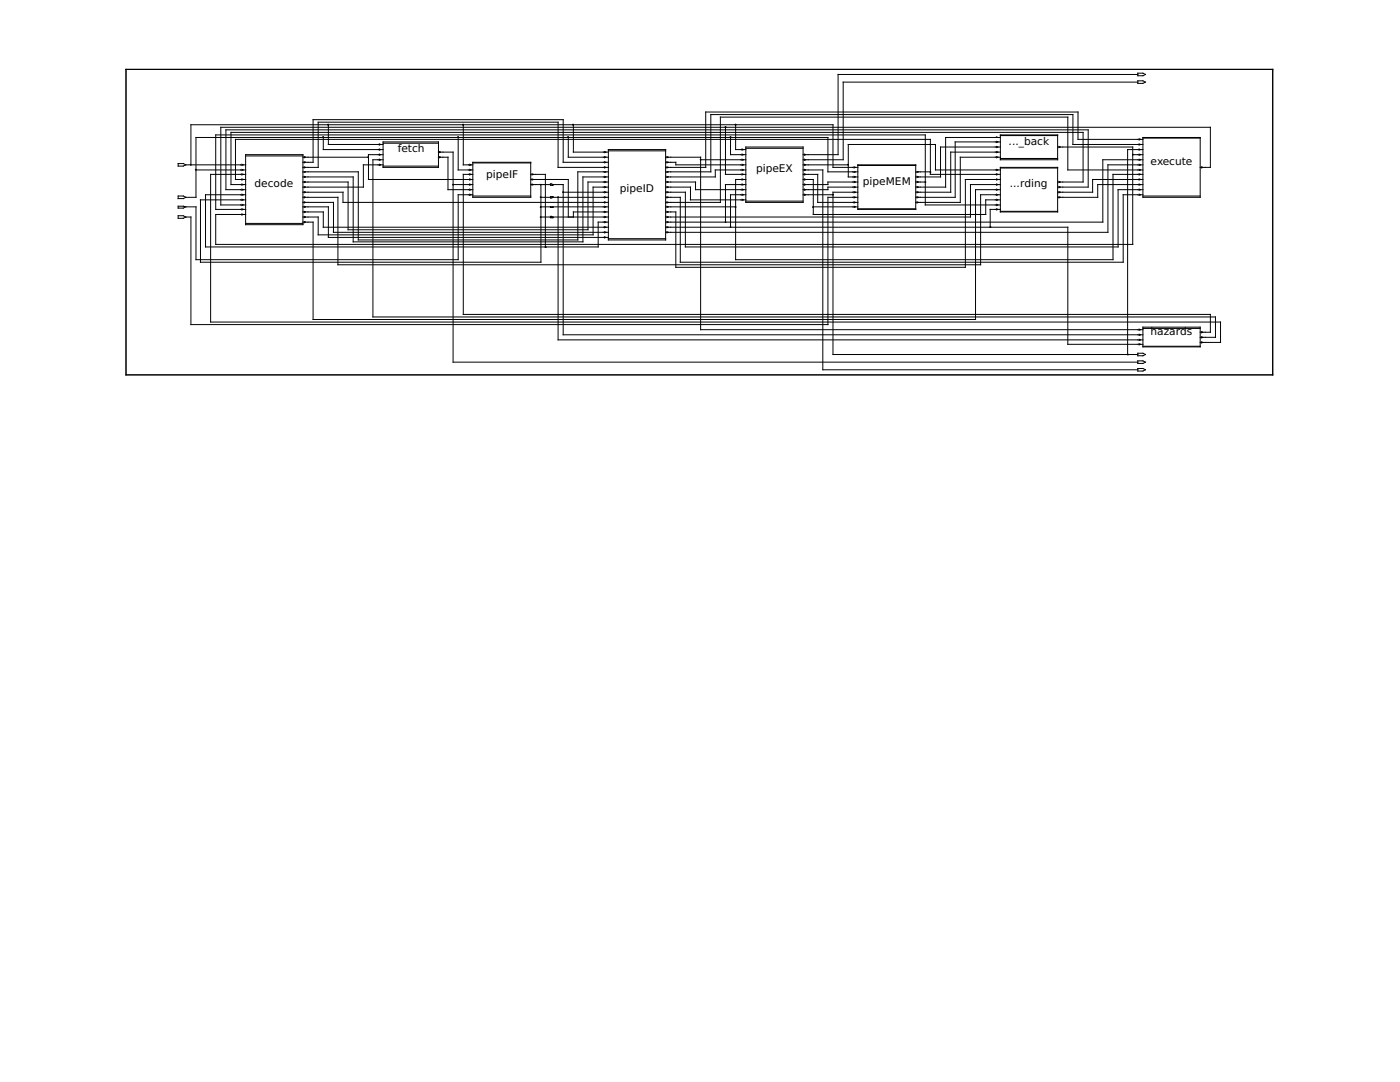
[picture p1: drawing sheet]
<svg xmlns="http://www.w3.org/2000/svg" width="279mm" height="216mm" viewBox="0 0 279 216" stroke-linecap="round" stroke-linejoin="round" font-family="sans-serif">
<defs><g id="words">
<g font-size="2.1">
<text x="201.3" y="29">..._back</text>
<text x="79.4" y="30.4">fetch</text>
<text x="97" y="35.4">pipeIF</text>
<text x="150.9" y="34.4">pipeEX</text>
<text x="229.6" y="32.9">execute</text>
<text x="50.8" y="37.3">decode</text>
<text x="123.7" y="38.4">pipeID</text>
<text x="172.2" y="36.8">pipeMEM</text>
<text x="201.5" y="37.3">...rding</text>
<text x="229.6" y="66.8">hazards</text>
</g>
</g></defs>
<g fill="none" stroke="#000" stroke-width=".2">
<path d="M25.1 13.8h228.9v61h-228.9zM227.1 14.9h-59.8v16h-7M227.1 16.4h-58.8v15.5h-8M227.1 14.6h1l.5 .3-.5 .2h-1zM227.1 16.1h1l.5 .3-.5 .2h-1zM35.6 39.1h1l.5 .3-.5 .2h-1zM35.6 32.6h1l.5 .3-.5 .2h-1zM37.1 32.9h11.9M38.1 32.9v-8h128.1v8.5h5M39.1 33.9h9.9M48.3 35.7l.2 .1-.2 .1M48.3 34.7l.2 .1-.2 .1"/>
<path d="M48.3 37.7l.2 .1-.2 .2M48.3 36.7l.2 .1-.2 .2M48.3 32.8l.2 .1-.2 .1M48.3 33.8l.2 .1-.2 .1M48.3 38.7l.2 .2-.2 .1M48.3 39.8l.2 .1-.2 .1M49 30.9h11.5v13.9h-11.5zM49 31.1h11.5M49 34.8h-7v29.5h201.6v4h-4.1M49 38.9h-8v10.4h78.4v-5h2M60.5 32.4h2v-8.5h49.9v8.5h9M60.5 38.4h8v2h52.9"/>
<path d="M60.5 34.3h11v13.6h43.8v-13.6h6.1M60.5 33.4h3v-9h47.9v9h10M60.5 36.3h9v9.5h47.8v-9.5h4.1M60.5 35.3h10v13h45.8v-13h5.1M60.5 31.4h13M60.7 36.2l.3 .1-.3 .1M60.7 35.2l.3 .1-.3 .1M60.7 31.2l.3 .2-.3 .1M60.7 32.3l.3 .1-.3 .1M60.7 33.3l.3 .1-.3 .1M60.7 39.2l.3 .2-.3 .1M60.7 38.2l.3 .2-.3 .1"/>
<path d="M60.7 37.2l.3 .1-.3 .2M61 34.3l-.3 .1M64.5 27.4v2.4h12M65.5 24.9v3.9h11M75.7 29.7l.2 .1-.2 .2M75.7 30.7l.2 .2-.2 .1M75.7 31.7l.2 .2-.2 .1M75.7 28.7l.2 .1-.2 .2M75.7 32.8l.2 .1-.2 .1M76.5 30.9h-3v4.9h20.9M76.5 28.3h11v5.1h-11zM76.5 32.9h-4v4.4h-12"/>
<path d="M76.5 31.9h-2.1v31.3h168.2v4.1h-3.1M76.5 28.6h11M76.5 33.1h11M87.5 31.4h1.9v6.4h5M87.5 30.4h2.9v41.9h136.7M87.6 31.2l.3 .2-.3 .1M87.6 30.2l.3 .2-.3 .1M90.4 36.8h4M91.4 27.4v6.5h3M92.5 24.9v8h1.9M93.7 32.8l.3 .1-.3 .1M93.7 35.7l.3 .1-.3 .1"/>
<path d="M93.7 34.7l.3 .1-.3 .1M93.7 33.8l.3 .1-.3 .1M93.7 38.7l.3 .2-.3 .1M93.7 37.7l.3 .1-.3 .2M93.7 36.7l.3 .1-.3 .2M94.4 32.4h11.5v7h-11.5zM94.4 38.9h-3v12.9h-52.3v-10.5h-2M94.4 39.1h11.5M94.4 32.5h11.5M94.4 34.8h-1.9v27.9h149.1v3.6h-2.1M105.9 36.8h4M105.9 35.8h7.5v7.5"/>
<path d="M105.9 34.8h2.9v14.5M106.2 34.7l.2 .1-.2 .1M106.2 36.7l.2 .1-.2 .2M106.2 35.7l.2 .1-.2 .1M108 39.4h1.9M108 36.8v15.5h-68v-12.4h9M110.4 36.8v.2h-.5v-.3l.3 .1h2.2v30h115.7M110.4 39.4v-.2h-.5v.3l.3-.1h11.2M111.4 39.4v28.4h116.7M112.4 38.4h9M113.4 27.4v4h8M114.4 24.9v5.5h7"/>
<path d="M120.7 36.2l.2 .1-.2 .1M120.7 31.2l.2 .2-.2 .1M120.7 32.3l.2 .1-.2 .1M120.7 33.3l.2 .1-.2 .1M120.7 35.2l.2 .1-.2 .1M120.7 30.2l.2 .2-.2 .1M120.7 37.2l.2 .1-.2 .2M120.7 38.2l.2 .2-.2 .1M120.7 39.2l.2 .2-.2 .1M120.9 34.3l-.2 .1M121.4 37.3h-3v9.6h-54.9v-3.6h-3M121.4 29.8h11.4v18.1h-11.4z"/>
<path d="M121.4 30.1h11.4M132.8 32.4h2.1v.5h13.9M132.8 36.3h6v1.5h10M132.8 31.4h7v34.4h88.3M132.8 37.3h5v2.6h11M133.1 31.2l.3 .2-.3 .1M133.1 32.3l.3 .1-.3 .1M133.1 35.2l.3 .1-.3 .1M133.1 33.3l.3 .1-.3 .1M133.1 38.2l.3 .2-.3 .1M133.1 37.2l.3 .1-.3 .2M133.1 36.2l.3 .1-.3 .1"/>
<path d="M133.1 39.2l.3 .2-.3 .1M133.4 34.3l-.3 .1M139.8 31.9h9M144.8 25.4v9.4h4M145.8 27.4v3.5h3M146.8 24.9v4.9h2M148.1 38.7l.2 .2-.2 .1M148.1 39.8l.2 .1-.2 .1M148.1 30.7l.2 .2-.2 .1M148.1 31.7l.2 .2-.2 .1M148.1 32.8l.2 .1-.2 .1M148.1 29.7l.2 .1-.2 .2"/>
<path d="M148.1 33.8l.2 .1-.2 .1M148.1 37.7l.2 .1-.2 .2M148.1 36.7l.2 .1-.2 .2M148.1 34.7l.2 .1-.2 .1M148.1 35.7l.2 .1-.2 .1M148.8 36.8h-4v7.5M148.8 29.3h11.5v11.1h-11.5zM148.8 29.6h11.5M148.8 33.9h-6.1v1.4h-9.9M148.8 38.9h-3v6.4M160.3 34.8h2.9v5.6h8M160.3 32.9h9"/>
<path d="M160.3 35.8h2v7h34.4v-2.9h2.9M160.3 33.9h3.9v39.9h62.9M160.3 38.9h5.9M160.5 30.7l.3 .2-.3 .1M160.5 31.7l.3 .2-.3 .1M160.5 32.8l.3 .1-.3 .1M160.5 37.7l.3 .1-.3 .2M160.5 38.7l.3 .2-.3 .1M160.5 35.7l.3 .1-.3 .1M160.5 36.7l.3 .1-.3 .2M160.5 33.8l.3 .1-.3 .1M160.5 34.7l.3 .1-.3 .1"/>
<path d="M170.4 37.2l.3 .1-.3 .2M170.4 33.3l.3 .1-.3 .1M170.4 35.2l.3 .1-.3 .1M170.4 38.2l.3 .2-.3 .1M170.4 36.2l.3 .1-.3 .1M170.4 39.2l.3 .2-.3 .1M170.7 34.3l-.3 .1M171.2 36.3h-6v.5h-4.9M171.2 34.3h-6v-6.9h-126.1v12h-2M171.2 39.4h-6v25.4h-127.1v-21.5h-1M171.2 32.9h11.6v8.9h-11.6zM171.2 33h11.6"/>
<path d="M171.2 37.3h-6v.5h-4.9M171.2 38.4h-5v32.3h60.9M182.8 36.3h1.9M182.8 34.3h2.9M183 35.2l.3 .1-.3 .1M183 36.2l.3 .1-.3 .1M183 37.2l.3 .1-.3 .2M183 38.2l.3 .2-.3 .1M183 39.2l.3 .2-.3 .1M183.3 34.3l-.3 .1M198.9 33.8l.2 .1-.2 .1M198.9 34.7l.2 .1-.2 .1"/>
<path d="M198.9 38.7l.2 .2-.2 .1M198.9 35.7l.2 .1-.2 .1M198.9 36.7l.2 .1-.2 .2M198.9 37.7l.2 .1-.2 .2M198.9 31.2l.2 .2-.2 .1M198.9 27.3l.2 .1M198.9 28.2l.2 .1-.2 .1M198.9 29.2l.2 .1-.2 .2M198.9 30.2l.2 .2-.2 .1M198.9 39.8l.2 .1-.2 .1M199.6 36.8h-5.9v6.5h-60.9M199.6 38.9h-3.9v13.9h-128.3v-13.4h-6.9"/>
<path d="M199.6 28.3h-9v11.1h-7.8M199.6 27.4h-10.9v9.9h-5.9M199.6 31.4h-8v9h-8.8M199.6 29.3h-11.9v6h-4.9M199.6 26.9h11.5v5h-11.5zM199.6 33.4h11.5v8.9h-11.5zM199.6 35.8h-6.9v17.5h-57.8v-11h-2.1M199.6 33.5h11.5M199.6 27.1h11.5M199.6 31.6h11.5M199.6 34.8h-13.9v-7h-138.7v8h2M199.6 37.8h-4.9v26h-132.2v-19.5h-2"/>
<path d="M199.6 33.9h-12.9v-5.1h-17.4v6.5h1.9M199.6 30.4h-9.9v8h-6.9M211.1 36.3h5.1v-9.9h-170.1v10.4h2.9M211.1 29.3h15v19.5h-183v-6h5.9M211.1 37.3h6.1v-11.4h-172.1v11.9h3.9M211.3 37.2l.3 .1-.3 .2M211.3 36.2l.3 .1-.3 .1M211.3 29.2l.3 .1-.3 .2M211.3 39.2l.3 .2-.3 .1M211.3 38.2l.3 .2-.3 .1M226.1 30.9h2M227.3 27.7l.3 .1-.3 .1"/>
<path d="M227.3 28.7l.3 .1-.3 .2M227.3 30.7l.3 .2-.3 .1M227.3 31.7l.3 .2-.3 .1M227.3 32.8l.3 .1-.3 .1M227.3 29.7l.3 .1-.3 .2M227.3 35.7l.3 .1-.3 .1M227.3 34.7l.3 .1-.3 .1M227.3 36.7l.3 .1-.3 .2M227.3 33.8l.3 .1-.3 .1M227.3 38.7l.3 .2-.3 .1M227.3 37.7l.3 .1-.3 .2M228.1 36.8h-9v2.6h-8"/>
<path d="M228.1 38.9h-3.9v13.4h-88.4v-12.9h-3M228.1 27.4h11.4v12h-11.4zM228.1 27.6h11.4M228.1 39.1h11.4M228.1 33.9h-15v-10.5h-69.3v17h-11M228.1 29.8h-3.1v40.9M228.1 27.8h-13v-5.4h-74.3v11h-8M228.1 32.9h-7v13.5h-88.3M228.1 31.9h-8v12.4h-87.3M228.1 34.8h-6v17h-75.3v-16h2M228.1 35.8h-10v2.6h-7M228.1 37.8h-5v11.5h-86.3v-10.9h-4"/>
<path d="M228.1 28.8h-14v-5.9h-72.2v11.4h-9.1M239.5 33.4h2.1v-8h-197.5v15.5h4.9M239.8 33.3l.2 .1-.2 .1M35.6 41.1l1.5 .2-.5 .2h-1zM35.6 43.1h1l.5 .2-.5 .3h-1zM48.3 41.7l.2 .1-.2 .1M48.3 40.8l.2 .1-.2 .1M48.3 42.7l.2 .1-.2 .1M49 44.6h11.5M60.5 41.3h5v6.1h55.9M60.5 40.4h6v6h54.9M60.5 42.3h4v3h56.9"/>
<path d="M60.7 43.2l.3 .1-.3 .1M60.7 44.2l.3 .1-.3 .1M60.7 42.2l.3 .1-.3 .1M60.7 41.1l.3 .2-.3 .1M60.7 40.3l.3 .1-.3 .1M108 43.3h1.9M108 41.3h13.4M109.9 41.3v.1h.5v-.1M110.4 43.3v.1h-.5v-.2l.3 .1h11.2M120.7 47.2l.2 .2-.2 .1M120.7 40.3l.2 .1-.2 .1M120.7 41.1l.2 .2-.2 .1"/>
<path d="M120.7 42.2l.2 .1-.2 .1M120.7 43.2l.2 .1-.2 .1M120.7 44.2l.2 .1-.2 .1M120.7 45.2l.2 .1-.2 .2M120.7 46.2l.2 .2-.2 .1M121.4 47.6h11.4M121.4 42.3h-7v1M132.8 41.3h14M132.8 45.3h80.3v23.4h15M133.1 44.2l.3 .1-.3 .1M133.1 43.2l.3 .1-.3 .1M133.1 40.3l.3 .1-.3 .1"/>
<path d="M133.1 41.1l.3 .2-.3 .1M133.1 42.2l.3 .1-.3 .1M133.1 45.2l.3 .1-.3 .2M133.1 46.2l.3 .2-.3 .1M148.8 40.1h11.5M162.3 41.3h8.9M170.4 40.3l.3 .1-.3 .1M170.4 41.1l.3 .2-.3 .1M171.2 41.7h11.6M183 40.3l.3 .1-.3 .1M198.9 40.8l.2 .1-.2 .1M198.9 41.7l.2 .1-.2 .1"/>
<path d="M199.6 42.2h11.5M199.6 40.9h-14.9v-14h-141.6v14.9h5.9M199.6 41.8h-2v3.5M227.1 73.5h1l.5 .3-.5 .2h-1zM227.1 70.5h1l.5 .2-.5 .3h-1zM227.1 72h1l.5 .3-.5 .2h-1zM227.3 65.7l.3 .1-.3 .1M227.3 66.7l.3 .1-.3 .1M227.3 67.7l.3 .1-.3 .1M227.3 68.6l.3 .1-.3 .1M228.1 65.3h11.4v3.9h-11.4zM228.1 65.5h11.4"/>
<path d="M228.1 69.1h11.4M239.8 66.2l.2 .1-.2 .1M239.8 67.2l.2 .1-.2 .1M239.8 68.2l.2 .1-.2 .2"/>
<circle cx="90.4" cy="36.8" r=".07"/>
<circle cx="107.9" cy="39.3" r=".07"/>
<circle cx="107.9" cy="36.8" r=".07"/>
<circle cx="111.4" cy="39.3" r=".07"/>
<circle cx="112.4" cy="38.3" r=".07"/>
<circle cx="144.8" cy="25.4" r=".07"/>
<circle cx="166.2" cy="38.8" r=".07"/>
<circle cx="184.7" cy="36.3" r=".07"/>
<circle cx="226.1" cy="30.9" r=".07"/>
<circle cx="107.9" cy="43.3" r=".07"/>
<circle cx="107.9" cy="41.3" r=".07"/>
<circle cx="108.9" cy="49.3" r=".07"/>
<circle cx="144.8" cy="44.3" r=".07"/>
<circle cx="145.8" cy="45.3" r=".07"/>
<circle cx="146.8" cy="41.3" r=".07"/>
<circle cx="162.3" cy="41.3" r=".07"/>
<circle cx="197.7" cy="45.3" r=".07"/>
<circle cx="225.1" cy="70.8" r=".07"/>
</g>
<g fill="#000" stroke="#000" stroke-width=".2">
<circle cx="38.1" cy="32.9" r=".07"/>
<circle cx="39.1" cy="33.9" r=".07"/>
<circle cx="64.5" cy="27.4" r=".07"/>
<circle cx="65.5" cy="24.9" r=".07"/>
<circle cx="73.5" cy="31.4" r=".07"/>
<circle cx="91.4" cy="27.4" r=".07"/>
<circle cx="92.4" cy="24.9" r=".07"/>
<circle cx="113.4" cy="27.4" r=".07"/>
<circle cx="114.4" cy="24.9" r=".07"/>
<circle cx="139.8" cy="31.9" r=".07"/>
<circle cx="145.8" cy="27.4" r=".07"/>
<circle cx="146.8" cy="24.9" r=".07"/>
<circle cx="169.2" cy="32.9" r=".07"/>
<circle cx="185.7" cy="34.4" r=".07"/>
</g>
<use href="#words"/>
</svg>
